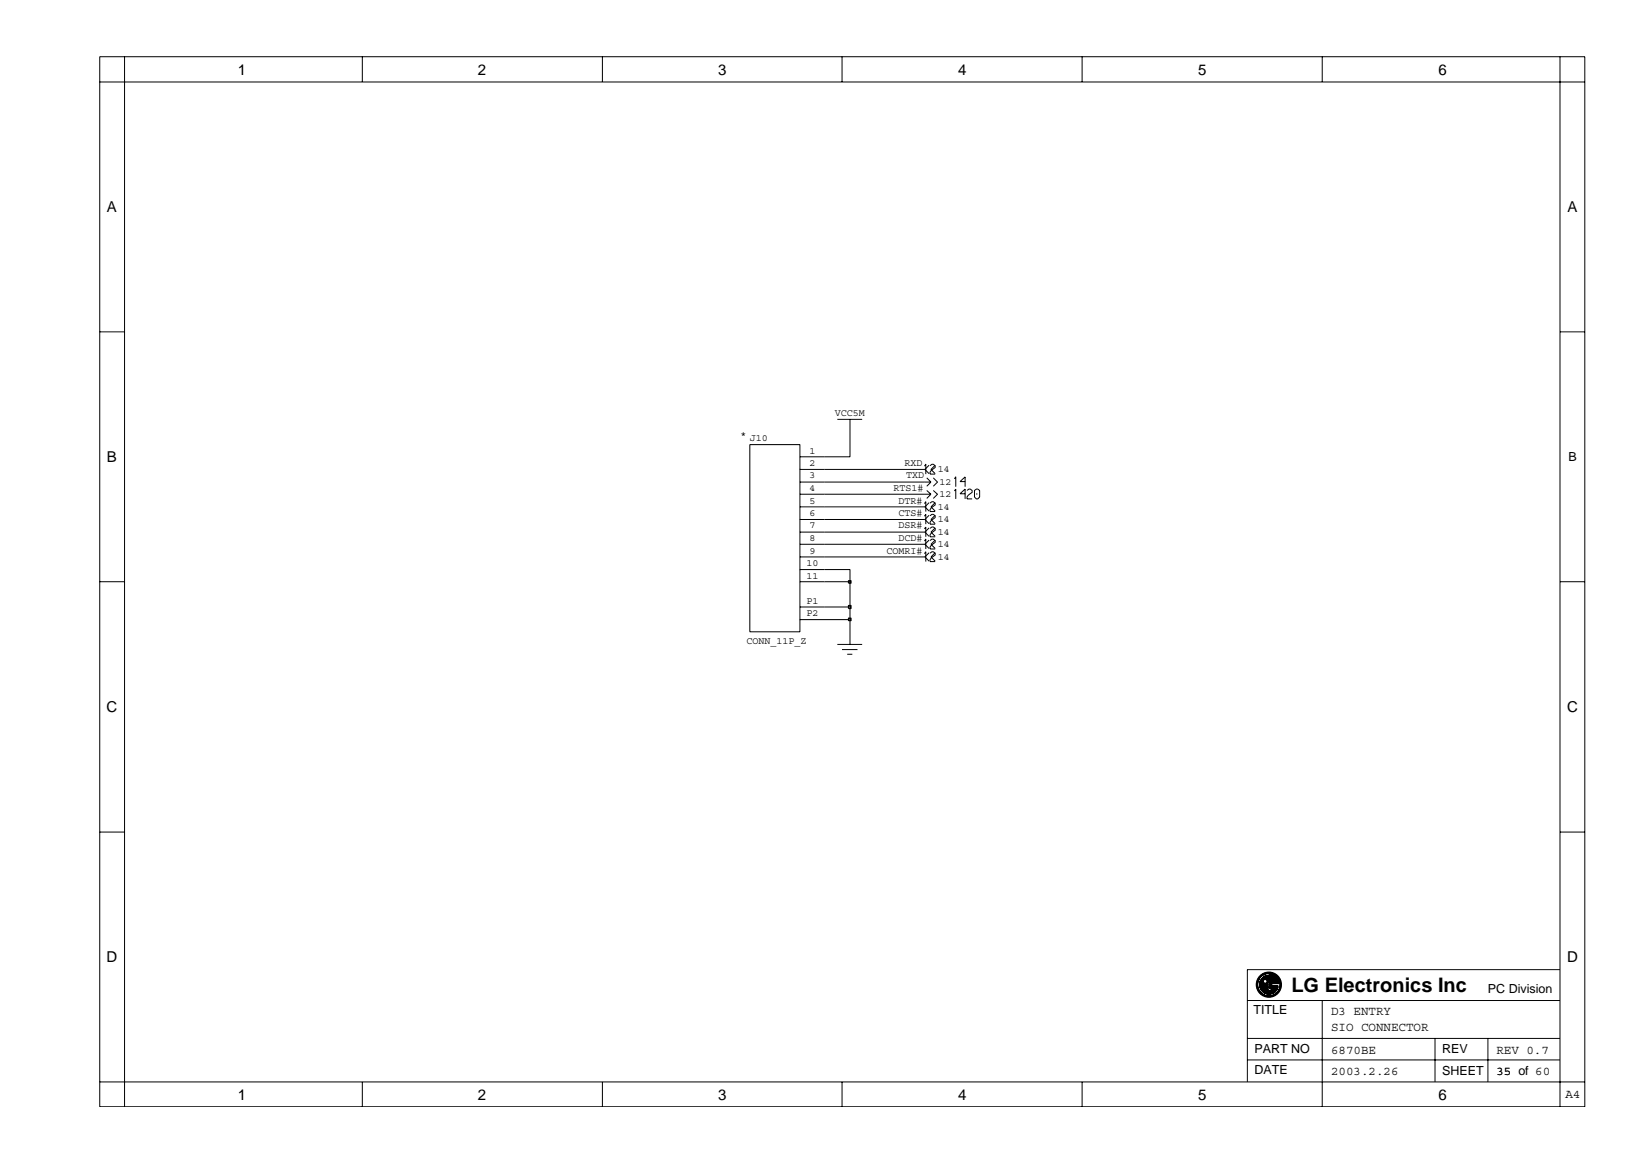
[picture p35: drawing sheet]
<svg xmlns="http://www.w3.org/2000/svg" width="297mm" height="210mm" viewBox="0 0 297 210" stroke-linecap="round" stroke-linejoin="round" font-family="sans-serif">
<defs><g id="words">
<text font-size="3.6" x="233.6" y="179.6">LG Electronics Inc</text>
<g font-size="2.7">
<text x="43" y="13.5">1</text>
<text x="86.5" y="13.5">2</text>
<text x="129.9" y="13.5">3</text>
<text x="173.3" y="13.5">4</text>
<text x="216.8" y="13.5">5</text>
<text x="260.2" y="13.5">6</text>
<text x="19.3" y="38.4">A</text>
<text x="283.6" y="38.4">A</text>
<text x="19.3" y="83.6">B</text>
<text x="19.3" y="128.9">C</text>
<text x="283.5" y="128.9">C</text>
<text x="19.3" y="174.1">D</text>
<text x="283.5" y="174.1">D</text>
<text x="43" y="199">1</text>
<text x="86.5" y="199">2</text>
<text x="129.9" y="199">3</text>
<text x="173.3" y="199">4</text>
<text x="216.8" y="199">5</text>
<text x="260.2" y="199">6</text>
</g>
<g font-size="2.3">
<text x="283.7" y="83.5">B</text>
<text x="269.2" y="179.6">PC Division</text>
<text x="226.7" y="183.5">TITLE</text>
<text x="240.8" y="183.6">D3 ENTRY</text>
<text x="226.9" y="190.5">PART NO</text>
<text x="240.8" y="190.7">6870BE</text>
<text x="240.8" y="186.6">SIO CONNECTOR</text>
<text x="260.9" y="190.5">REV</text>
<text x="270.7" y="190.7">REV 0.7</text>
<text x="226.9" y="194.3">DATE</text>
<text x="240.8" y="194.6">2003.2.26</text>
<text x="260.9" y="194.5">SHEET</text>
<text x="270.7" y="194.6">35 of 60</text>
<text x="283.2" y="198.7">A4</text>
</g>
<g font-size="1.8">
<text x="151.1" y="75.3">VCC5M</text>
<text x="134" y="79.3">*</text>
<text x="135.6" y="79.8">J10</text>
<text x="146.4" y="82.1">1</text>
<text x="146.4" y="84.4">2</text>
<text x="146.4" y="86.6">3</text>
<text x="146.4" y="88.8">4</text>
<text x="161.6" y="88.8">RTS1#</text>
<text x="163.6" y="84.4">RXD</text>
<text x="163.9" y="86.6">TXD</text>
<text x="169.6" y="85.5">14</text>
<text x="169.9" y="87.7">12</text>
<text x="169.9" y="90">12</text>
<text x="146.4" y="91.1">5</text>
<text x="146.4" y="93.4">6</text>
<text x="146.4" y="95.6">7</text>
<text x="162.5" y="93.4">CTS#</text>
<text x="162.5" y="95.6">DSR#</text>
<text x="162.5" y="91.1">DTR#</text>
<text x="169.6" y="92.2">14</text>
<text x="169.6" y="94.5">14</text>
<text x="146.4" y="97.9">8</text>
<text x="146.4" y="100.2">9</text>
<text x="160.4" y="100.2">COMRI#</text>
<text x="162.5" y="97.9">DCD#</text>
<text x="169.6" y="96.8">14</text>
<text x="169.6" y="99">14</text>
<text x="169.6" y="101.3">14</text>
<text x="145.9" y="102.4">10</text>
<text x="145.9" y="104.7">11</text>
<text x="145.9" y="109.3">P1</text>
<text x="145.9" y="111.5">P2</text>
<text x="135.1" y="116.6">CONN_11P_Z</text>
</g>
</g></defs>
<g fill="none" stroke="#000" stroke-width=".18">
<path d="M151.5 75.9h4.5M153.8 75.9v2.3M135.6 80.5h9.1v33.8h-9.1zM144.7 89.4h4.5M144.7 87.2h4.5M144.7 82.7h4.5M144.7 91.7h4.5M144.7 96.3h4.5M144.7 94h4.5M144.7 98.5h4.5M144.7 84.9h4.5M167.3 89.4h1.1"/>
<path d="M167.3 87.2h1.1M167.6 88.7l.8 .7M167.6 86.5l.8 .7M168.1 84.2l-.8 .7 .8 .8M168.1 91l-.8 .7 .8 .8M168.1 93.2l-.8 .8 .8 .8M168.1 95.5l-.8 .8 .8 .7M168.1 97.7l-.8 .8 .8 .7M168.4 89.4l-.8 .8M168.4 87.2l-.8 .8M168.8 88.7l.8 .7-.8 .8M168.8 86.5l.8 .7-.8 .8"/>
<path d="M169.2 84.2l-.8 .7 .8 .8M169.2 91l-.8 .7 .8 .8M169.2 93.2l-.8 .8 .8 .8M169.2 95.5l-.8 .8 .8 .7M169.2 97.7l-.8 .8 .8 .7M144.7 112.1h9.1v4.5M144.7 100.8h4.5M144.7 103.1h4.5M144.7 105.3h4.5M144.7 109.8h4.5M151.5 116.6h4.5M152.3 117.5h2.8"/>
<path d="M153.3 118.4h.9M168.1 100l-.8 .8 .8 .7M169.2 100l-.8 .8 .8 .7"/>
</g>
<path d="M153.5 111.9h.4v.4h-.4z" fill-rule="evenodd" fill="#c2c2c2"/>
<path d="M153.5 111.9h.4v.4h-.4z" fill="none" stroke="#000" stroke-width=".25"/>
<path d="M149.2 109.8h4.6v2.3" fill="none" stroke="#000" stroke-width=".18"/>
<path d="M153.5 109.6h.4v.5h-.4z" fill-rule="evenodd" fill="#c2c2c2"/>
<path d="M153.5 109.6h.4v.5h-.4z" fill="none" stroke="#000" stroke-width=".25"/>
<path d="M149.2 105.3h4.6v4.5" fill="none" stroke="#000" stroke-width=".18"/>
<path d="M153.5 105.1h.4v.4h-.4z" fill-rule="evenodd" fill="#c2c2c2"/>
<path d="M153.5 105.1h.4v.4h-.4z" fill="none" stroke="#000" stroke-width=".25"/>
<g fill="none" stroke="#000" stroke-width=".18">
<path d="M18 10.3h268.7v190h-268.7zM22.5 14.8h259.7v181h-259.7zM22.5 10.3v4.5h-4.5M65.5 10.3v4.5M109 10.3v4.5M152.3 10.3v4.5M195.8 10.3v4.5M239.2 10.3v4.5M282.2 14.8h4.5M282.2 10.3v4.5M18 60h4.5M153.8 78.2v4.5h-4.6"/>
<path d="M282.2 60h4.5M149.2 98.5h18.1M149.2 96.3h18.1M149.2 94h18.1M149.2 91.7h18.1M149.2 89.4h18.1M149.2 87.2h18.1M149.2 84.9h18.1M167.2 97.9l.3-.3v1.7M167.2 84.3l.3-.3v1.8M167.2 91.1l.3-.3v1.8M167.2 93.4l.3-.3v1.7"/>
<path d="M167.2 95.7l.3-.3v1.7M168.2 97.8l.4-.2h.2l.4 .2v.3a1.28 1.28 0 0 0-1 1.2h1M168.2 84.3l.4-.3h.2l.4 .3v.3a1.28 1.28 0 0 0-1 1.2h1M168.2 91l.4-.2h.2l.4 .2v.4a1.28 1.28 0 0 0-1 1.2h1M168.2 93.3l.4-.2h.2l.4 .2v.4a1.28 1.28 0 0 0-1 1.1h1M168.2 95.6l.4-.2h.2l.4 .2v.3a1.28 1.28 0 0 0-1 1.2h1M172.6 86.6l.3-.3v1.8M172.6 88.8l.3-.3v1.8M174.6 87.1h-.9l.9-.8v1.8M174.6 89.3h-.9l.9-.8v1.8M174.9 88.7l.4-.2h.2l.4 .2v.4a1.28 1.28 0 0 0-1 1.2h1M176.3 88.7l.3-.2h.3l.3 .2v1.2l-.3 .4h-.3l-.3-.4z"/>
<path d="M176.7 89.3v.2M18 105.3h4.5M149.2 103.1h4.6v2.2M149.2 100.8h18.1M167.2 100.2l.3-.4v1.8M168.2 100.1l.4-.3h.2l.4 .3v.3a1.28 1.28 0 0 0-1 1.2h1M282.2 105.3h4.5M18 150.6h4.5M282.2 150.6h4.5M228 178.9h1.4M228.2 177.1h1.3h-1.2h1.2l-1.1-.1h1.1l-1.1-.1h1.1h-1.1l1.1-.1h-.9l.2-.2h.7h-.7l.7-.1a1.69 1.69 0 0 0-1.7 1.7 1.69 1.69 0 0 0 1.7 1.7M228.5 177.7l-.6-.1 .6 .1-.7 .1h.8l-.8 .1h1"/>
<path d="M228.8 177.1h-.6l.4 .1h-.5l.4 .2h-.5h.5l-.6 .2 .5-.1-.5 .1h.6h-.6M229 177.1h.4l-.3 .1h.3l-.2 .1 .2 .1v.2l-.2 .1h.2l-.3 .1h.3l-.4 .1 .4 .1h-1.6l1.6 .1h-1.6l1.6 .1h-1.6h1.6h-1.6l1.6 .1h-1.6l1.6 .1-1.6 .1 1.6 .1h-1.6l1.6 .1h-1.5l1.5 .1h-1.5h.1h1.4h-1.4M229.4 179.3h1.4h-1.4h1.3l-1.3 .1h1.2l-1.2 .1h1.2l-1.2 .1 1 .1h-1l.8 .1-.8 .1 .7-.1M229.4 178.9l-1.4 .1 1.4 .1h-1.2l1.2 .1h-1.2l1.2 .1h-1.1h1.1h-1l1 .1h-1l1 .1-.9 .1h.9l-.7 .1h.7l-.5 .1 .5 .1M229.4 178.9l-1.4-.1 .2 .4M229.4 177.1v2.8h.5M229.6 176.3a1.69 1.69 0 0 1 1.9 1.7M229.7 177.1v1.8M229.9 176.2h-.3v.9h1.6h-1.6h1.5l-1.5-.1h1.5l-1.5-.1h1.4l-1.4-.1h1.3l-1.3-.1 1.2-.1h-1.2l1.1-.1h-1.1h1h-1l.8-.1-.8-.1M230 178.4h1.1h-1.1l1.1 .1h-1.1l1.1 .1h-1.1l1.1 .1h-1.1l1.1 .1h-1.1h1.1h-1.1l1.1 .1-1.1 .1h1l-1 .1h1l-1 .1 .9 .1h-.9M230 178v.3h1.2M231.2 178.4a1.78 1.78 0 0 1-1.7 1.5"/>
<path d="M231.2 177.1h-1.5l1.6 .2-1.6-.1 1.6 .1h-1.6l1.6 .1-1.6 .1h1.7h-1.7l1.7 .1h-1.7h1.7l-1.7 .1h1.8l-1.8 .1h1.8l-1.8 .1h1.8l-1.8 .1v.9h.3v-.9h-.2v.9h.2v-.8h-.2v.7h.2l-.1-.7v.7l.1-.3M282.2 175.4h-56.6v20.4M18 195.8h4.5v4.5M65.5 195.8v4.5M109 195.8v4.5M152.3 195.8v4.5M195.8 195.8v4.5M225.6 181h56.6M225.6 187.9h56.6M225.6 191.8h56.6M239.2 181v19.3M259.6 187.9v7.9"/>
<path d="M269.2 187.9v7.9M286.7 195.8h-4.5v4.5"/>
<circle cx="228.9" cy="177.6" r=".34"/>
<circle cx="229.5" cy="178.2" r="2.29"/>
<circle cx="229.5" cy="178.2" r="2.03"/>
<circle cx="229.5" cy="178.2" r="2.2"/>
<circle cx="229.5" cy="178.2" r="2.12"/>
</g>
<use href="#words"/>
</svg>
